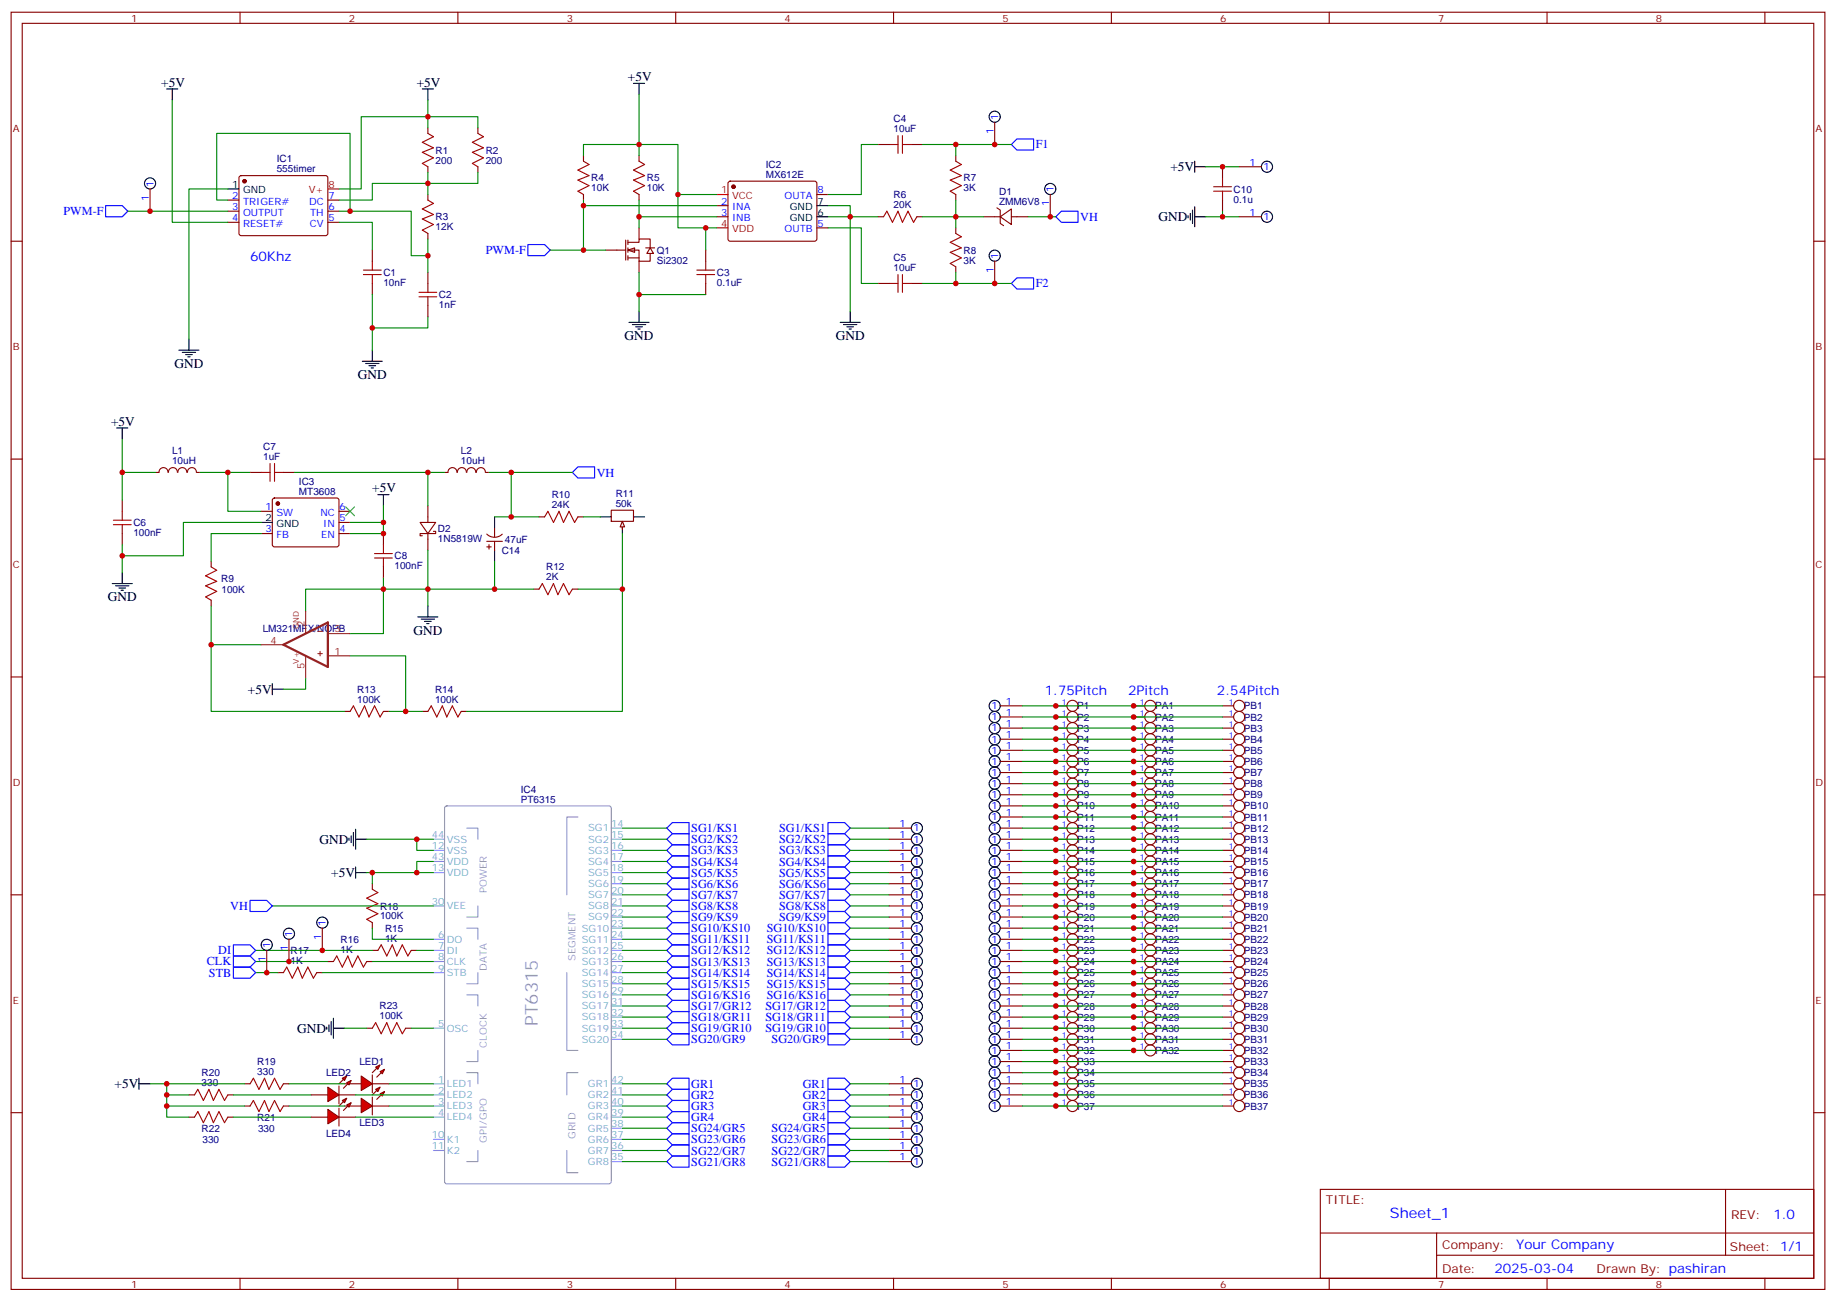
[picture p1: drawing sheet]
<svg xmlns="http://www.w3.org/2000/svg" width="583mm" height="413mm" viewBox="0 0 583 413" stroke-linecap="round" stroke-linejoin="round" font-family="sans-serif">
<defs><g id="words">
<text font-size="5.6" fill="#979fad" x="170.7" y="325.7" transform="rotate(-90 170.7 325.7)">PT6315</text>
<text font-size="4.6" fill="#00f" x="441.2" y="386.5">Sheet_1</text>
<g font-size="4.2">
<text x="51.2" y="27.5">+5V</text>
<text x="132.3" y="27.5">+5V</text>
<text x="199.3" y="25.8">+5V</text>
<text x="371.5" y="54.3">+5V</text>
<text x="367.8" y="70.2">GND</text>
<text x="198.3" y="107.9">GND</text>
<text x="265.3" y="107.9">GND</text>
<text x="55.4" y="116.8">GND</text>
<text x="113.6" y="120.3">GND</text>
<text x="35.3" y="135.1">+5V</text>
<text x="118.2" y="156.3">+5V</text>
<text x="34.2" y="190.9">GND</text>
<text x="131.2" y="201.4">GND</text>
<text x="78.7" y="220.1">+5V</text>
<text x="101.4" y="267.8">GND</text>
<text x="105.2" y="278.4">+5V</text>
<text x="94.4" y="327.7">GND</text>
<text x="36.4" y="345.4">+5V</text>
</g>
<g font-size="4.2" fill="#00f">
<text x="79.4" y="82.9">60Khz</text>
<text x="331.6" y="220.5">1.75Pitch</text>
<text x="358.1" y="220.5">2Pitch</text>
<text x="386.3" y="220.5">2.54Pitch</text>
<text x="562.9" y="386.7">1.0</text>
<text x="481.3" y="396.3">Your Company</text>
<text x="474.4" y="404.1">2025-03-04</text>
</g>
<g font-size="3.9" fill="#00f">
<text x="328.8" y="47.1">F1</text>
<text x="20.2" y="68.2">PWM-F</text>
<text x="342.9" y="70">VH</text>
<text x="154.2" y="80.6">PWM-F</text>
<text x="328.8" y="91.2">F2</text>
<text x="189.4" y="151.2">VH</text>
<text x="219.4" y="264.1">SG1/KS1</text>
<text x="219.4" y="267.6">SG2/KS2</text>
<text x="247.3" y="267.6">SG2/KS2</text>
<text x="247.3" y="264.1">SG1/KS1</text>
<text x="219.4" y="271.2">SG3/KS3</text>
<text x="219.4" y="274.7">SG4/KS4</text>
<text x="247.3" y="274.7">SG4/KS4</text>
<text x="247.3" y="271.2">SG3/KS3</text>
<text x="219.4" y="281.8">SG6/KS6</text>
<text x="219.4" y="278.2">SG5/KS5</text>
<text x="247.3" y="278.2">SG5/KS5</text>
<text x="247.3" y="281.8">SG6/KS6</text>
<text x="219.4" y="285.3">SG7/KS7</text>
<text x="247.3" y="285.3">SG7/KS7</text>
<text x="73.1" y="288.8">VH</text>
<text x="219.4" y="292.3">SG9/KS9</text>
<text x="219.4" y="288.8">SG8/KS8</text>
<text x="247.3" y="288.8">SG8/KS8</text>
<text x="247.3" y="292.3">SG9/KS9</text>
<text x="219.4" y="299.4">SG11/KS11</text>
<text x="219.4" y="295.9">SG10/KS10</text>
<text x="243.4" y="295.9">SG10/KS10</text>
<text x="243.4" y="299.4">SG11/KS11</text>
<text x="69.3" y="302.9">DI</text>
<text x="219.4" y="302.9">SG12/KS12</text>
<text x="243.4" y="302.9">SG12/KS12</text>
<text x="65.7" y="306.4">CLK</text>
<text x="66.3" y="309.9">STB</text>
<text x="219.4" y="310">SG14/KS14</text>
<text x="219.4" y="306.5">SG13/KS13</text>
<text x="243.4" y="306.5">SG13/KS13</text>
<text x="243.4" y="310">SG14/KS14</text>
<text x="219.4" y="313.5">SG15/KS15</text>
<text x="219.4" y="317">SG16/KS16</text>
<text x="243.4" y="317">SG16/KS16</text>
<text x="243.4" y="313.5">SG15/KS15</text>
<text x="219.4" y="320.6">SG17/GR12</text>
<text x="243" y="320.6">SG17/GR12</text>
<text x="219.4" y="324.1">SG18/GR11</text>
<text x="219.4" y="327.6">SG19/GR10</text>
<text x="243" y="327.6">SG19/GR10</text>
<text x="243" y="324.1">SG18/GR11</text>
<text x="219.4" y="331.1">SG20/GR9</text>
<text x="244.9" y="331.1">SG20/GR9</text>
<text x="219.4" y="345.3">GR1</text>
<text x="254.8" y="345.3">GR1</text>
<text x="219.4" y="348.8">GR2</text>
<text x="219.4" y="352.3">GR3</text>
<text x="254.8" y="352.3">GR3</text>
<text x="254.8" y="348.8">GR2</text>
<text x="219.4" y="355.8">GR4</text>
<text x="219.4" y="359.4">SG24/GR5</text>
<text x="244.9" y="359.4">SG24/GR5</text>
<text x="254.8" y="355.8">GR4</text>
<text x="219.4" y="362.9">SG23/GR6</text>
<text x="244.9" y="362.9">SG23/GR6</text>
<text x="219.4" y="366.4">SG22/GR7</text>
<text x="219.4" y="370">SG21/GR8</text>
<text x="244.9" y="370">SG21/GR8</text>
<text x="244.9" y="366.4">SG22/GR7</text>
</g>
<g font-size="3.9" fill="#800">
<text x="420.9" y="382.1">TITLE:</text>
<text x="549.5" y="386.7">REV:</text>
<text x="457.8" y="396.3">Company:</text>
<text x="549.1" y="396.9">Sheet: 1/1</text>
<text x="457.8" y="403.9">Date:</text>
<text x="506.8" y="404">Drawn By: pashiran</text>
</g>
<g font-size="3.2" fill="#800">
<text x="41.6" y="6.9">1</text>
<text x="110.8" y="6.9">2</text>
<text x="179.9" y="6.9">3</text>
<text x="249.1" y="6.9">4</text>
<text x="318.2" y="6.9">5</text>
<text x="387.3" y="6.9">6</text>
<text x="456.5" y="6.9">7</text>
<text x="525.6" y="6.9">8</text>
<text x="4.1" y="42">A</text>
<text x="576.3" y="42">A</text>
<text x="4.1" y="111.1">B</text>
<text x="576.3" y="111.1">B</text>
<text x="4.1" y="180.3">C</text>
<text x="576.3" y="180.3">C</text>
<text x="4.1" y="249.4">D</text>
<text x="576.3" y="249.4">D</text>
<text x="4.1" y="318.6">E</text>
<text x="576.3" y="318.6">E</text>
<text x="41.6" y="408.7">1</text>
<text x="110.8" y="408.7">2</text>
<text x="179.9" y="408.7">3</text>
<text x="249.1" y="408.7">4</text>
<text x="318.2" y="408.7">5</text>
<text x="387.3" y="408.7">6</text>
<text x="456.5" y="408.7">7</text>
<text x="525.6" y="408.7">8</text>
</g>
<g font-size="3.2" fill="#000080">
<text x="283.6" y="42">10uF</text>
<text x="283.6" y="38.8">C4</text>
<text x="87.8" y="51.5">IC1</text>
<text x="138.3" y="51.9">200</text>
<text x="138.3" y="48.8">R1</text>
<text x="154.2" y="51.9">200</text>
<text x="154.2" y="48.8">R2</text>
<text x="243" y="53.3">IC2</text>
<text x="87.8" y="54.7">555timer</text>
<text x="187.7" y="57.6">R4</text>
<text x="205.3" y="57.6">R5</text>
<text x="243" y="56.4">MX612E</text>
<text x="305.9" y="57.6">R7</text>
<text x="187.7" y="60.7">10K</text>
<text x="205.3" y="60.7">10K</text>
<text x="283.6" y="66">20K</text>
<text x="283.6" y="62.8">R6</text>
<text x="305.9" y="60.7">3K</text>
<text x="317.2" y="64.9">ZMM6V8</text>
<text x="317.2" y="61.8">D1</text>
<text x="391.6" y="64.3">0.1u</text>
<text x="391.6" y="61.1">C10</text>
<text x="138.3" y="69.9">R3</text>
<text x="138.3" y="73.1">12K</text>
<text x="208.5" y="83.7">Si2302</text>
<text x="208.5" y="80.5">Q1</text>
<text x="283.6" y="82.9">C5</text>
<text x="305.9" y="83.7">3K</text>
<text x="305.9" y="80.5">R8</text>
<text x="121.7" y="87.5">C1</text>
<text x="227.5" y="87.5">C3</text>
<text x="283.6" y="86.1">10uF</text>
<text x="121.7" y="90.7">10nF</text>
<text x="139.3" y="94.6">C2</text>
<text x="227.5" y="90.7">0.1uF</text>
<text x="139.3" y="97.8">1nF</text>
<text x="83.5" y="142.9">C7</text>
<text x="54.6" y="147.3">10uH</text>
<text x="54.6" y="144.2">L1</text>
<text x="83.5" y="146">1uF</text>
<text x="146.3" y="147.3">10uH</text>
<text x="146.3" y="144.2">L2</text>
<text x="94.9" y="153.8">IC3</text>
<text x="94.9" y="157">MT3608</text>
<text x="175.1" y="161.2">24K</text>
<text x="175.1" y="158.1">R10</text>
<text x="195.5" y="160.9">50k</text>
<text x="195.5" y="157.7">R11</text>
<text x="42.3" y="167">C6</text>
<text x="42.3" y="170.1">100nF</text>
<text x="139" y="171.9">1N5819W</text>
<text x="139" y="168.7">D2</text>
<text x="160.3" y="172.2">47uF</text>
<text x="125.2" y="177.5">C8</text>
<text x="159.3" y="175.8">C14</text>
<text x="70.2" y="184.6">R9</text>
<text x="125.2" y="180.7">100nF</text>
<text x="173.4" y="184.1">2K</text>
<text x="173.4" y="181">R12</text>
<text x="70.3" y="188.1">100K</text>
<text x="83.4" y="200.5">LM321MFX/NOPB</text>
<text x="113.4" y="219.8">R13</text>
<text x="138.1" y="219.8">R14</text>
<text x="113.4" y="223">100K</text>
<text x="138.1" y="223">100K</text>
<text x="341.9" y="225.1">P1</text>
<text x="366.6" y="225.1">PA1</text>
<text x="394.9" y="225.1">PB1</text>
<text x="341.9" y="228.7">P2</text>
<text x="341.9" y="232.2">P3</text>
<text x="366.6" y="228.7">PA2</text>
<text x="366.6" y="232.2">PA3</text>
<text x="394.9" y="228.7">PB2</text>
<text x="394.9" y="232.2">PB3</text>
<text x="341.9" y="235.7">P4</text>
<text x="341.9" y="239.3">P5</text>
<text x="366.6" y="235.7">PA4</text>
<text x="366.6" y="239.3">PA5</text>
<text x="394.9" y="235.7">PB4</text>
<text x="394.9" y="239.3">PB5</text>
<text x="341.9" y="242.8">P6</text>
<text x="366.6" y="242.8">PA6</text>
<text x="394.9" y="242.8">PB6</text>
<text x="165.3" y="251.6">IC4</text>
<text x="341.9" y="246.3">P7</text>
<text x="341.9" y="249.8">P8</text>
<text x="366.6" y="246.3">PA7</text>
<text x="366.6" y="249.8">PA8</text>
<text x="394.9" y="246.3">PB7</text>
<text x="394.9" y="249.8">PB8</text>
<text x="165.3" y="254.7">PT6315</text>
<text x="341.9" y="253.4">P9</text>
<text x="341.9" y="256.9">P10</text>
<text x="366.6" y="253.4">PA9</text>
<text x="366.6" y="256.9">PA10</text>
<text x="394.9" y="253.4">PB9</text>
<text x="394.9" y="256.9">PB10</text>
<text x="341.9" y="260.4">P11</text>
<text x="341.9" y="264">P12</text>
<text x="366.6" y="260.4">PA11</text>
<text x="366.6" y="264">PA12</text>
<text x="394.9" y="260.4">PB11</text>
<text x="394.9" y="264">PB12</text>
<text x="341.9" y="267.5">P13</text>
<text x="366.6" y="267.5">PA13</text>
<text x="394.9" y="267.5">PB13</text>
<text x="341.9" y="271">P14</text>
<text x="341.9" y="274.5">P15</text>
<text x="366.6" y="271">PA14</text>
<text x="366.6" y="274.5">PA15</text>
<text x="394.9" y="271">PB14</text>
<text x="394.9" y="274.5">PB15</text>
<text x="341.9" y="278.1">P16</text>
<text x="341.9" y="281.6">P17</text>
<text x="366.6" y="278.1">PA16</text>
<text x="366.6" y="281.6">PA17</text>
<text x="394.9" y="278.1">PB16</text>
<text x="394.9" y="281.6">PB17</text>
<text x="341.9" y="285.1">P18</text>
<text x="366.6" y="285.1">PA18</text>
<text x="394.9" y="285.1">PB18</text>
<text x="120.6" y="291.8">100K</text>
<text x="120.6" y="288.6">R18</text>
<text x="341.9" y="288.6">P19</text>
<text x="341.9" y="292.2">P20</text>
<text x="366.6" y="288.6">PA19</text>
<text x="366.6" y="292.2">PA20</text>
<text x="394.9" y="288.6">PB19</text>
<text x="394.9" y="292.2">PB20</text>
<text x="108.1" y="299.2">R16</text>
<text x="122.2" y="298.8">1K</text>
<text x="122.2" y="295.6">R15</text>
<text x="341.9" y="295.7">P21</text>
<text x="341.9" y="299.2">P22</text>
<text x="366.6" y="295.7">PA21</text>
<text x="366.6" y="299.2">PA22</text>
<text x="394.9" y="295.7">PB21</text>
<text x="394.9" y="299.2">PB22</text>
<text x="92.2" y="305.9">1K</text>
<text x="92.2" y="302.7">R17</text>
<text x="108.1" y="302.3">1K</text>
<text x="341.9" y="302.8">P23</text>
<text x="366.6" y="302.8">PA23</text>
<text x="394.9" y="302.8">PB23</text>
<text x="341.9" y="306.3">P24</text>
<text x="341.9" y="309.8">P25</text>
<text x="366.6" y="306.3">PA24</text>
<text x="366.6" y="309.8">PA25</text>
<text x="394.9" y="306.3">PB24</text>
<text x="394.9" y="309.8">PB25</text>
<text x="341.9" y="313.3">P26</text>
<text x="341.9" y="316.9">P27</text>
<text x="366.6" y="313.3">PA26</text>
<text x="366.6" y="316.9">PA27</text>
<text x="394.9" y="313.3">PB26</text>
<text x="394.9" y="316.9">PB27</text>
<text x="120.5" y="323.5">100K</text>
<text x="120.5" y="320.3">R23</text>
<text x="341.9" y="320.4">P28</text>
<text x="341.9" y="323.9">P29</text>
<text x="366.6" y="320.4">PA28</text>
<text x="366.6" y="323.9">PA29</text>
<text x="394.9" y="320.4">PB28</text>
<text x="394.9" y="323.9">PB29</text>
<text x="341.9" y="327.5">P30</text>
<text x="366.6" y="327.5">PA30</text>
<text x="394.9" y="327.5">PB30</text>
<text x="341.9" y="331">P31</text>
<text x="341.9" y="334.5">P32</text>
<text x="366.6" y="331">PA31</text>
<text x="366.6" y="334.5">PA32</text>
<text x="394.9" y="331">PB31</text>
<text x="394.9" y="334.5">PB32</text>
<text x="64" y="341.5">R20</text>
<text x="81.6" y="341.1">330</text>
<text x="81.6" y="338">R19</text>
<text x="103.5" y="341.6">LED2</text>
<text x="114.1" y="338">LED1</text>
<text x="341.9" y="338">P33</text>
<text x="341.9" y="341.6">P34</text>
<text x="394.9" y="338">PB33</text>
<text x="394.9" y="341.6">PB34</text>
<text x="64" y="344.7">330</text>
<text x="341.9" y="345.1">P35</text>
<text x="394.9" y="345.1">PB35</text>
<text x="341.9" y="348.6">P36</text>
<text x="341.9" y="352.1">P37</text>
<text x="394.9" y="348.6">PB36</text>
<text x="394.9" y="352.1">PB37</text>
<text x="64" y="359.2">R22</text>
<text x="81.6" y="355.7">R21</text>
<text x="81.9" y="359.2">330</text>
<text x="114.1" y="357.4">LED3</text>
<text x="64.3" y="362.7">330</text>
<text x="103.5" y="361">LED4</text>
</g>
<g font-size="3.2" fill="#00f">
<text x="316.8" y="38.1" transform="rotate(-90 316.8 38.1)">1</text>
<text x="315.4" y="42.6" transform="rotate(-90 315.4 42.6)">1</text>
<text x="396.6" y="52.6">1</text>
<text x="401.1" y="54">1</text>
<text x="48.7" y="59.3" transform="rotate(-90 48.7 59.3)">1</text>
<text x="47.3" y="63.8" transform="rotate(-90 47.3 63.8)">1</text>
<text x="73.7" y="63.1">2</text>
<text x="77.2" y="64.9">TRIGER#</text>
<text x="98.1" y="64.9">DC</text>
<text x="104.2" y="63.1">7</text>
<text x="228.9" y="64.9">2</text>
<text x="249" y="63.1">OUTA</text>
<text x="259.5" y="61.4">8</text>
<text x="333" y="65.5" transform="rotate(-90 333 65.5)">1</text>
<text x="334.4" y="61" transform="rotate(-90 334.4 61)">1</text>
<text x="73.7" y="66.7">3</text>
<text x="73.7" y="70.2">4</text>
<text x="77.2" y="68.4">OUTPUT</text>
<text x="77.2" y="72">RESET#</text>
<text x="98.4" y="72">CV</text>
<text x="98.4" y="68.4">TH</text>
<text x="104.2" y="70.2">5</text>
<text x="104.2" y="66.7">6</text>
<text x="228.9" y="68.4">3</text>
<text x="232.4" y="66.7">INA</text>
<text x="232.4" y="70.2">INB</text>
<text x="259.5" y="72">5</text>
<text x="396.6" y="68.4">1</text>
<text x="401.1" y="69.8">1</text>
<text x="249" y="73.7">OUTB</text>
<text x="316.8" y="82.2" transform="rotate(-90 316.8 82.2)">1</text>
<text x="315.4" y="86.7" transform="rotate(-90 315.4 86.7)">1</text>
<text x="84.2" y="161.9">1</text>
<text x="107.8" y="161.9">6</text>
<text x="87.7" y="163.7">SW</text>
<text x="101.7" y="163.7">NC</text>
<text x="102.6" y="167.2">IN</text>
<text x="107.8" y="165.5">5</text>
<text x="84.2" y="169">3</text>
<text x="87.7" y="170.7">FB</text>
<text x="101.9" y="170.7">EN</text>
<text x="107.8" y="169">4</text>
<text x="314.8" y="225.1">1</text>
<text x="319.3" y="223.7">1</text>
<text x="319.3" y="227.2">1</text>
<text x="314.8" y="232.1">1</text>
<text x="314.8" y="228.6">1</text>
<text x="319.3" y="230.7">1</text>
<text x="314.8" y="235.7">1</text>
<text x="314.8" y="239.2">1</text>
<text x="319.3" y="234.2">1</text>
<text x="319.3" y="237.8">1</text>
<text x="314.8" y="242.7">1</text>
<text x="319.3" y="244.8">1</text>
<text x="319.3" y="241.3">1</text>
<text x="314.8" y="246.2">1</text>
<text x="314.8" y="249.8">1</text>
<text x="319.3" y="251.9">1</text>
<text x="319.3" y="248.4">1</text>
<text x="314.8" y="256.8">1</text>
<text x="314.8" y="253.3">1</text>
<text x="319.3" y="255.4">1</text>
<text x="285.5" y="262.5">1</text>
<text x="290" y="263.9">1</text>
<text x="314.8" y="260.4">1</text>
<text x="314.8" y="263.9">1</text>
<text x="319.3" y="258.9">1</text>
<text x="319.3" y="262.5">1</text>
<text x="285.5" y="266">1</text>
<text x="285.5" y="269.5">1</text>
<text x="290" y="267.4">1</text>
<text x="314.8" y="267.4">1</text>
<text x="319.3" y="266">1</text>
<text x="319.3" y="269.5">1</text>
<text x="285.5" y="273.1">1</text>
<text x="290" y="274.5">1</text>
<text x="290" y="270.9">1</text>
<text x="314.8" y="274.5">1</text>
<text x="314.8" y="270.9">1</text>
<text x="319.3" y="273.1">1</text>
<text x="285.5" y="280.1">1</text>
<text x="285.5" y="276.6">1</text>
<text x="290" y="281.5">1</text>
<text x="290" y="278">1</text>
<text x="314.8" y="278">1</text>
<text x="314.8" y="281.5">1</text>
<text x="319.3" y="276.6">1</text>
<text x="319.3" y="280.1">1</text>
<text x="285.5" y="287.2">1</text>
<text x="285.5" y="283.6">1</text>
<text x="290" y="285">1</text>
<text x="314.8" y="285">1</text>
<text x="319.3" y="287.2">1</text>
<text x="319.3" y="283.6">1</text>
<text x="103.4" y="293.9" transform="rotate(-90 103.4 293.9)">1</text>
<text x="285.5" y="290.7">1</text>
<text x="290" y="292.1">1</text>
<text x="290" y="288.6">1</text>
<text x="314.8" y="288.6">1</text>
<text x="314.8" y="292.1">1</text>
<text x="319.3" y="290.7">1</text>
<text x="92.8" y="297.4" transform="rotate(-90 92.8 297.4)">1</text>
<text x="102" y="298.3" transform="rotate(-90 102 298.3)">1</text>
<text x="285.5" y="297.7">1</text>
<text x="285.5" y="294.2">1</text>
<text x="290" y="299.2">1</text>
<text x="290" y="295.6">1</text>
<text x="314.8" y="299.2">1</text>
<text x="314.8" y="295.6">1</text>
<text x="319.3" y="297.7">1</text>
<text x="319.3" y="294.2">1</text>
<text x="84.3" y="305.4" transform="rotate(-90 84.3 305.4)">1</text>
<text x="85.7" y="300.9" transform="rotate(-90 85.7 300.9)">1</text>
<text x="91.4" y="301.9" transform="rotate(-90 91.4 301.9)">1</text>
<text x="285.5" y="301.3">1</text>
<text x="285.5" y="304.8">1</text>
<text x="290" y="302.7">1</text>
<text x="314.8" y="302.7">1</text>
<text x="319.3" y="304.8">1</text>
<text x="319.3" y="301.3">1</text>
<text x="285.5" y="311.9">1</text>
<text x="285.5" y="308.3">1</text>
<text x="290" y="309.7">1</text>
<text x="290" y="306.2">1</text>
<text x="314.8" y="306.2">1</text>
<text x="314.8" y="309.7">1</text>
<text x="319.3" y="311.9">1</text>
<text x="319.3" y="308.3">1</text>
<text x="285.5" y="315.4">1</text>
<text x="290" y="313.3">1</text>
<text x="290" y="316.8">1</text>
<text x="314.8" y="313.3">1</text>
<text x="314.8" y="316.8">1</text>
<text x="319.3" y="315.4">1</text>
<text x="285.5" y="318.9">1</text>
<text x="285.5" y="322.4">1</text>
<text x="290" y="320.3">1</text>
<text x="290" y="323.9">1</text>
<text x="314.8" y="320.3">1</text>
<text x="314.8" y="323.9">1</text>
<text x="319.3" y="318.9">1</text>
<text x="319.3" y="322.4">1</text>
<text x="285.5" y="329.5">1</text>
<text x="285.5" y="326">1</text>
<text x="290" y="327.4">1</text>
<text x="314.8" y="327.4">1</text>
<text x="319.3" y="326">1</text>
<text x="319.3" y="329.5">1</text>
<text x="290" y="330.9">1</text>
<text x="314.8" y="330.9">1</text>
<text x="314.8" y="334.4">1</text>
<text x="319.3" y="333">1</text>
<text x="314.8" y="338">1</text>
<text x="314.8" y="341.5">1</text>
<text x="319.3" y="336.6">1</text>
<text x="319.3" y="340.1">1</text>
<text x="285.5" y="347.1">1</text>
<text x="285.5" y="343.6">1</text>
<text x="290" y="345">1</text>
<text x="314.8" y="345">1</text>
<text x="319.3" y="343.6">1</text>
<text x="319.3" y="347.1">1</text>
<text x="285.5" y="350.7">1</text>
<text x="290" y="348.5">1</text>
<text x="290" y="352.1">1</text>
<text x="314.8" y="348.5">1</text>
<text x="314.8" y="352.1">1</text>
<text x="319.3" y="350.7">1</text>
<text x="285.5" y="357.7">1</text>
<text x="285.5" y="354.2">1</text>
<text x="290" y="359.1">1</text>
<text x="290" y="355.6">1</text>
<text x="285.5" y="361.2">1</text>
<text x="285.5" y="364.8">1</text>
<text x="290" y="362.7">1</text>
<text x="285.5" y="368.3">1</text>
<text x="290" y="366.2">1</text>
<text x="290" y="369.7">1</text>
</g>
<g font-size="3.2">
<text x="73.7" y="59.6">1</text>
<text x="77.2" y="61.4">GND</text>
<text x="259.5" y="64.9">7</text>
<text x="250.7" y="70.2">GND</text>
<text x="250.7" y="66.7">GND</text>
<text x="259.5" y="68.4">6</text>
<text x="84.2" y="165.5">2</text>
<text x="87.7" y="167.2">GND</text>
</g>
<g font-size="3.2" fill="#f00">
<text x="104.2" y="59.6">8</text>
<text x="98" y="61.4">V+</text>
<text x="228.9" y="61.4">1</text>
<text x="232.4" y="63.1">VCC</text>
<text x="228.9" y="72">4</text>
<text x="232.4" y="73.7">VDD</text>
</g>
<g font-size="3.2" fill="#8d2323">
<text x="96.7" y="199" transform="rotate(-90 96.7 199)">2</text>
<text x="106.2" y="200.7">3</text>
<text x="85.8" y="204.3">4</text>
<text x="106.2" y="207.8">1</text>
<text x="96.7" y="212.3" transform="rotate(-90 96.7 212.3)">5</text>
</g>
<g font-size="3.2" fill="#61aeef">
<text x="186.7" y="263.9">SG1</text>
<text x="194" y="262.5">14</text>
<text x="137.1" y="269.5">12</text>
<text x="137.1" y="266">44</text>
<text x="141.8" y="267.4">VSS</text>
<text x="186.7" y="267.4">SG2</text>
<text x="194" y="266">15</text>
<text x="194" y="269.5">16</text>
<text x="137.1" y="273.1">43</text>
<text x="141.8" y="270.9">VSS</text>
<text x="141.8" y="274.5">VDD</text>
<text x="186.7" y="270.9">SG3</text>
<text x="186.7" y="274.5">SG4</text>
<text x="194" y="273.1">17</text>
<text x="137.1" y="276.6">13</text>
<text x="141.8" y="278">VDD</text>
<text x="186.7" y="278">SG5</text>
<text x="186.7" y="281.5">SG6</text>
<text x="194" y="276.6">18</text>
<text x="194" y="280.1">19</text>
<text x="137.1" y="287.2">30</text>
<text x="186.7" y="285">SG7</text>
<text x="194" y="283.6">20</text>
<text x="194" y="287.2">21</text>
<text x="141.8" y="288.6">VEE</text>
<text x="186.7" y="288.6">SG8</text>
<text x="186.7" y="292.1">SG9</text>
<text x="194" y="290.7">22</text>
<text x="139.1" y="297.7">6</text>
<text x="141.8" y="299.2">DO</text>
<text x="184.7" y="295.6">SG10</text>
<text x="184.7" y="299.2">SG11</text>
<text x="194" y="294.2">23</text>
<text x="194" y="297.7">24</text>
<text x="139.1" y="301.3">7</text>
<text x="139.1" y="304.8">8</text>
<text x="141.8" y="302.7">DI</text>
<text x="184.7" y="302.7">SG12</text>
<text x="194" y="301.3">25</text>
<text x="194" y="304.8">26</text>
<text x="139.1" y="308.3">9</text>
<text x="141.8" y="306.2">CLK</text>
<text x="141.8" y="309.7">STB</text>
<text x="184.7" y="306.2">SG13</text>
<text x="184.7" y="309.7">SG14</text>
<text x="194" y="308.3">27</text>
<text x="194" y="311.9">28</text>
<text x="184.7" y="313.3">SG15</text>
<text x="184.7" y="316.8">SG16</text>
<text x="194" y="315.4">29</text>
<text x="184.7" y="320.3">SG17</text>
<text x="184.7" y="323.9">SG18</text>
<text x="194" y="318.9">31</text>
<text x="194" y="322.4">32</text>
<text x="139.1" y="326">5</text>
<text x="141.8" y="327.4">OSC</text>
<text x="184.7" y="327.4">SG19</text>
<text x="194" y="326">33</text>
<text x="194" y="329.5">34</text>
<text x="184.7" y="330.9">SG20</text>
<text x="139.1" y="343.6">1</text>
<text x="139.1" y="347.1">2</text>
<text x="141.8" y="345">LED1</text>
<text x="186.6" y="345">GR1</text>
<text x="194" y="347.1">41</text>
<text x="194" y="343.6">42</text>
<text x="139.1" y="350.7">3</text>
<text x="141.8" y="348.5">LED2</text>
<text x="141.8" y="352.1">LED3</text>
<text x="186.6" y="352.1">GR3</text>
<text x="186.6" y="348.5">GR2</text>
<text x="194" y="350.7">40</text>
<text x="139.1" y="354.2">4</text>
<text x="141.8" y="355.6">LED4</text>
<text x="186.6" y="359.1">GR5</text>
<text x="186.6" y="355.6">GR4</text>
<text x="194" y="357.7">38</text>
<text x="194" y="354.2">39</text>
<text x="137.1" y="361.2">10</text>
<text x="137.1" y="364.8">11</text>
<text x="141.8" y="362.7">K1</text>
<text x="186.6" y="362.7">GR6</text>
<text x="194" y="364.8">36</text>
<text x="194" y="361.2">37</text>
<text x="141.8" y="366.2">K2</text>
<text x="186.6" y="369.7">GR8</text>
<text x="186.6" y="366.2">GR7</text>
<text x="194" y="368.3">35</text>
</g>
<g font-size="3.2" fill="#979fad">
<text x="154.5" y="283.4" transform="rotate(-90 154.5 283.4)">POWER</text>
<text x="182.7" y="305" transform="rotate(-90 182.7 305)">SEGMENT</text>
<text x="154.5" y="308.1" transform="rotate(-90 154.5 308.1)">DATA</text>
<text x="154.5" y="332.6" transform="rotate(-90 154.5 332.6)">CLOCK</text>
<text x="154.5" y="362.6" transform="rotate(-90 154.5 362.6)">GPI/GPO</text>
<text x="182.7" y="361.5" transform="rotate(-90 182.7 361.5)">GRID</text>
</g>
<g font-size="2.5" fill="#8d2323">
<text x="94.9" y="199.5" transform="rotate(-90 94.9 199.5)">GND</text>
<text x="94.9" y="210.6" transform="rotate(-90 94.9 210.6)">V+</text>
</g>
<g font-size="2.5" fill="#00f">
<text x="337.1" y="227.2">1</text>
<text x="337.1" y="223.7">1</text>
<text x="361.8" y="223.7">1</text>
<text x="361.8" y="227.2">1</text>
<text x="390" y="223.7">1</text>
<text x="390" y="227.2">1</text>
<text x="337.1" y="230.7">1</text>
<text x="361.8" y="230.7">1</text>
<text x="390" y="230.7">1</text>
<text x="337.1" y="234.2">1</text>
<text x="337.1" y="237.8">1</text>
<text x="361.8" y="234.2">1</text>
<text x="361.8" y="237.8">1</text>
<text x="390" y="234.2">1</text>
<text x="390" y="237.8">1</text>
<text x="337.1" y="241.3">1</text>
<text x="337.1" y="244.8">1</text>
<text x="361.8" y="241.3">1</text>
<text x="361.8" y="244.8">1</text>
<text x="390" y="241.3">1</text>
<text x="390" y="244.8">1</text>
<text x="337.1" y="248.4">1</text>
<text x="337.1" y="251.9">1</text>
<text x="361.8" y="248.4">1</text>
<text x="361.8" y="251.9">1</text>
<text x="390" y="248.4">1</text>
<text x="390" y="251.9">1</text>
<text x="337.1" y="255.4">1</text>
<text x="361.8" y="255.4">1</text>
<text x="390" y="255.4">1</text>
<text x="337.1" y="258.9">1</text>
<text x="337.1" y="262.5">1</text>
<text x="361.8" y="258.9">1</text>
<text x="361.8" y="262.5">1</text>
<text x="390" y="258.9">1</text>
<text x="390" y="262.5">1</text>
<text x="337.1" y="266">1</text>
<text x="337.1" y="269.5">1</text>
<text x="361.8" y="266">1</text>
<text x="361.8" y="269.5">1</text>
<text x="390" y="266">1</text>
<text x="390" y="269.5">1</text>
<text x="337.1" y="273.1">1</text>
<text x="361.8" y="273.1">1</text>
<text x="390" y="273.1">1</text>
<text x="337.1" y="276.6">1</text>
<text x="337.1" y="280.1">1</text>
<text x="361.8" y="276.6">1</text>
<text x="361.8" y="280.1">1</text>
<text x="390" y="276.6">1</text>
<text x="390" y="280.1">1</text>
<text x="337.1" y="283.6">1</text>
<text x="337.1" y="287.2">1</text>
<text x="361.8" y="283.6">1</text>
<text x="361.8" y="287.2">1</text>
<text x="390" y="283.6">1</text>
<text x="390" y="287.2">1</text>
<text x="337.1" y="290.7">1</text>
<text x="361.8" y="290.7">1</text>
<text x="390" y="290.7">1</text>
<text x="337.1" y="294.2">1</text>
<text x="337.1" y="297.7">1</text>
<text x="361.8" y="294.2">1</text>
<text x="361.8" y="297.7">1</text>
<text x="390" y="294.2">1</text>
<text x="390" y="297.7">1</text>
<text x="337.1" y="301.3">1</text>
<text x="337.1" y="304.8">1</text>
<text x="361.8" y="301.3">1</text>
<text x="361.8" y="304.8">1</text>
<text x="390" y="301.3">1</text>
<text x="390" y="304.8">1</text>
<text x="337.1" y="308.3">1</text>
<text x="337.1" y="311.9">1</text>
<text x="361.8" y="308.3">1</text>
<text x="361.8" y="311.9">1</text>
<text x="390" y="308.3">1</text>
<text x="390" y="311.9">1</text>
<text x="337.1" y="315.4">1</text>
<text x="361.8" y="315.4">1</text>
<text x="390" y="315.4">1</text>
<text x="337.1" y="318.9">1</text>
<text x="337.1" y="322.4">1</text>
<text x="361.8" y="318.9">1</text>
<text x="361.8" y="322.4">1</text>
<text x="390" y="318.9">1</text>
<text x="390" y="322.4">1</text>
<text x="337.1" y="326">1</text>
<text x="337.1" y="329.5">1</text>
<text x="361.8" y="326">1</text>
<text x="361.8" y="329.5">1</text>
<text x="390" y="326">1</text>
<text x="390" y="329.5">1</text>
<text x="337.1" y="333">1</text>
<text x="361.8" y="333">1</text>
<text x="390" y="333">1</text>
<text x="337.1" y="336.6">1</text>
<text x="337.1" y="340.1">1</text>
<text x="390" y="336.6">1</text>
<text x="390" y="340.1">1</text>
<text x="337.1" y="343.6">1</text>
<text x="337.1" y="347.1">1</text>
<text x="390" y="343.6">1</text>
<text x="390" y="347.1">1</text>
<text x="337.1" y="350.7">1</text>
<text x="390" y="350.7">1</text>
</g>
</g></defs>
<g fill="none" stroke="#870000" stroke-width=".35">
<path d="M3.5 3.9h575.8v405.3h-575.8zM7.1 7.4h568.6v398.3h-568.6zM76.2 3.9v3.5M145.3 3.9v3.5M214.5 3.9v3.5M283.6 3.9v3.5M352.8 3.9v3.5M421.9 3.9v3.5M491.1 3.9v3.5M560.2 3.9v3.5M76.1 55.9l.5-.2 27 .1 .5 .6-.1 18-.6 .4-27.1-.1-.5-.6v-17.7zM135.8 40.6v1.7"/>
<path d="M135.8 52.9v1.8M185.2 49.4v1.8M231.3 57.7l.5-.2 27.1 .1 .4 .6-.1 17.9-.6 .5-27.1-.1-.4-.7v-17.6zM388.1 52.9v3.5M3.5 76.6h3.6M72.3 63.5h3.5M72.3 67h3.5M72.3 70.6h3.5M104.1 63.5h3.5M104.1 67h3.5M104.1 70.6h3.5M118.2 79.4v3.5"/>
<path d="M135.8 61.7v1.8M135.8 74.1v1.7M185.2 61.7v1.8M227.5 65.3h3.6M227.5 68.8h3.6M259.3 72.3h3.5M259.3 61.7h3.5M388.1 63.5v3.5M575.7 76.6h3.6M118.2 90v3.5M135.8 86.4v3.6M135.8 97v3.5"/>
<path d="M3.5 145.7h3.6M575.7 145.7h3.6M3.5 214.8h3.6M575.7 214.8h3.6M3.5 284h3.6M575.7 284h3.6M3.5 353.1h3.6M575.7 353.1h3.6M419.1 377.5h156.6v28.2h-156.6zM547.7 377.5v20.9M419.1 391.3h156.5M456 398.4h119.6"/>
<path d="M456 391.3v14.1M76.2 405.7v3.5M145.3 405.7v3.5M214.5 405.7v3.5M283.6 405.7v3.5M352.8 405.7v3.5M421.9 405.7v3.5M491.1 405.7v3.5M560.2 405.7v3.5"/>
</g>
<g fill="none" stroke="#000" stroke-width=".35">
<path d="M52.9 28.2h3.5M54.7 28.2v3.6M134.1 28.2h3.5M135.8 28.2v3.6M72.3 60h3.5M379.2 52.9h3.6M379.2 51.2v3.5M259.3 68.8h3.5M259.3 65.3h3.5M377.1 68.4v.7M377.8 67.7v2.1M378.5 66.7v4.2"/>
<path d="M379.2 65.6v6.4M379.2 68.8h3.6M56.8 111.1h6.3M57.9 111.8h4.2M58.9 112.5h2.1M59.6 113.2h.7M60 107.6v3.5M115 114.7h6.4M116.1 115.4h4.2M117.1 116.1h2.1M117.8 116.8h.7M118.2 111.1v3.6"/>
</g>
<g fill="none" stroke="#a10000" stroke-width=".35">
<path d="M135.8 42.3l1.8 1.1-3.5 1.8 3.5 1.7-3.5 1.4 3.5 1.8-3.5 1.8 1.7 1M185.2 51.2l1.8 1-3.6 1.8 3.6 1.7-3.6 1.4 3.6 1.8-3.6 1.8 1.8 1M385.2 59.3h5.7M388.1 56.4v2.9M135.8 63.5l1.8 1.1-3.5 1.7 3.5 1.8-3.5 1.4 3.5 1.8-3.5 1.7 1.7 1.1M385.2 60.7h5.7M388.1 60.7v2.8M115.4 87.1h5.6M115.4 85.7h5.6M118.2 82.9v2.8M118.2 87.1v2.9M133 94.2h5.6"/>
<path d="M133 92.8h5.6M135.8 90v2.8M135.8 94.2v2.8"/>
</g>
<g fill="none" stroke="#008700" stroke-width=".35">
<path d="M54.7 31.8v38.8h17.6M135.8 37h-21.1v23h-7.1M135.8 31.8v8.8M72.3 60h-12.3v47.6M135.8 54.7v7M40.6 67h31.7M72.3 63.5h-3.5v-21.2h42.3v24.7h-3.5M107.6 70.6h10.6v8.8M111.1 67h19.4v14.1h5.3v-5.3M388.1 67v1.8h-5.3M118.2 93.5v17.6M135.8 81.1v5.3"/>
<path d="M135.8 100.5v3.6h-17.6"/>
</g>
<g fill="#870000" stroke="#870000" stroke-width=".35">
<circle cx="77.6" cy="57.5" r=".53"/>
<circle cx="232.8" cy="59.3" r=".53"/>
</g>
<path d="M104.1 60h3.5M227.5 61.7h3.6M227.5 72.3h3.6" fill="none" stroke="#f00" stroke-width=".35"/>
<path d="M33.5 65.3h5.3l1.8 1.7-1.8 1.8h-5.3z" fill="none" stroke="#00f" stroke-width=".35"/>
<g fill="#fff" stroke="#870000" stroke-width=".35">
<path d="M199.3 79.4l2.1-.7v1.4z"/>
<path d="M206.4 78.7l1 1.7h-2.1z"/>
</g>
<g fill="none" stroke="#870000" stroke-width=".35">
<path d="M151.7 40.6v1.7M151.7 52.9v1.8M202.8 49.4v1.8M278.7 45.9h3.5M289.3 45.9h3.5M192.3 79.4h6.3M198.6 76.2v6.4M199.3 76.9h3.5v-1.1h3.6v2.9M199.3 79.4h3.5v3.5h3.6v-2.5M199.3 76.2v1.4M199.3 78.7v1.4M202.8 61.7v1.8"/>
<path d="M202.8 72.3v3.5M205 78.7h2.8M224 79.4v3.5M199.3 81.8h3.5M199.3 81.1v1.5M202.8 82.9v3.5M224 90v3.5M278.7 90h3.5M289.3 90h3.5M118.2 280.5v1.7M118.2 292.8v1.8M88.2 308.7h1.8"/>
<path d="M100.5 308.7h1.8M104.1 305.2h1.7M116.4 305.2h1.8M118.2 301.6h1.7M130.5 301.6h1.8M116.4 326.3h1.8M128.8 326.3h1.7"/>
</g>
<g fill="none" stroke="#a10000" stroke-width=".35">
<path d="M151.7 42.3l1.8 1.1-3.6 1.8 3.6 1.7-3.6 1.4 3.6 1.8-3.6 1.8 1.8 1M202.8 51.2l1.8 1-3.5 1.8 3.5 1.7-3.5 1.4 3.5 1.8-3.5 1.8 1.7 1M282.2 45.9h2.8M285 43v5.7M286.5 43v5.7M286.5 45.9h2.8M221.2 87.1h5.6M221.2 85.7h5.6M224 82.9v2.8M224 87.1v2.9M282.2 90h2.8M285 87.1v5.7"/>
<path d="M286.5 87.1v5.7M286.5 90h2.8M118.2 282.2l1.7 1.1-3.5 1.7 3.5 1.8-3.5 1.4 3.5 1.8-3.5 1.7 1.8 1.1M90 308.7l1-1.8 1.8 3.5 1.7-3.5 1.5 3.5 1.7-3.5 1.8 3.5 1-1.7M105.8 305.2l1.1-1.8 1.8 3.5 1.7-3.5 1.4 3.5 1.8-3.5 1.8 3.5 1-1.7M119.9 301.6l1.1-1.7 1.8 3.5 1.7-3.5 1.4 3.5 1.8-3.5 1.8 3.5 1-1.8M118.2 326.3l1-1.7 1.8 3.5 1.8-3.5 1.4 3.5 1.7-3.5 1.8 3.5 1.1-1.8"/>
</g>
<g fill="none" stroke="#000" stroke-width=".35">
<path d="M201.1 26.5h3.5M202.8 26.5v3.5M202.8 98.8v3.5M269.9 98.8v3.5M199.7 102.3h6.3M200.7 103h4.3M201.8 103.7h2.1M202.5 104.4h.7M266.7 102.3h6.3M267.8 103h4.2M268.8 103.7h2.1M269.5 104.4h.7"/>
<path d="M110.8 266v.7M111.5 265.3v2.1M112.2 264.2v4.3M112.9 266.3h3.5M112.9 263.2v6.3M112.9 275.2v3.5M112.9 276.9h3.5M103.7 326v.7M104.4 325.3v2.1M105.1 324.2v4.2M105.8 326.3h3.6M105.8 323.1v6.4"/>
</g>
<path d="M321 45.9l1.8-1.8h5.3v3.5h-5.3zM167.6 77.6h5.3l1.7 1.8-1.7 1.7h-5.3zM79.4 285.8h5.3l1.7 1.7-1.7 1.8h-5.3z" fill="none" stroke="#00f" stroke-width=".35"/>
<g fill="none" stroke="#008700" stroke-width=".35">
<path d="M135.8 37h15.9v3.6M202.8 30v19.4M151.7 54.7v3.5h-33.5v5.3h-10.6M185.2 49.4v-3.5h30v15.8M278.7 45.9h-5.3v15.8h-10.6M174.6 79.4h10.6M185.2 63.5v15.9h7.1M185.2 65.3h42.3M202.8 63.5v5.3M224 72.3v7.1M227.5 68.8h-24.7v3.5M227.5 61.7h-12.3v10.6h12.3"/>
<path d="M262.8 65.3h7.1v33.5M262.8 72.3h10.6v17.7h5.3M262.8 68.8h7.1M202.8 86.4v12.4M202.8 93.5h21.2M116.4 276.9h15.9M116.4 266.3h21.2M118.2 276.9v3.6M132.3 266.3v3.6h5.3M137.6 273.4h-5.3v3.5h5.3M86.4 287.5h51.2M118.2 294.6v3.5h19.4"/>
<path d="M81.1 301.6h37.1M81.1 305.2h23M81.1 308.7h7.1M102.3 308.7h35.3M118.2 305.2h19.4M132.3 301.6h5.3M109.4 326.3h7M130.5 326.3h7.1"/>
</g>
<g fill="none" stroke="#61adf0" stroke-width=".35">
<path d="M137.6 269.9h3.5M137.6 276.9h3.5M137.6 266.3h3.5M137.6 273.4h3.5M194 269.9h3.6M194 276.9h3.6M194 262.8h3.6M194 266.3h3.6M194 273.4h3.6M137.6 298.1h3.5M137.6 287.5h3.5M194 298.1h3.6"/>
<path d="M194 280.5h3.6M194 284h3.6M194 287.5h3.6M194 291h3.6M194 294.6h3.6M137.6 301.6h3.5M137.6 305.2h3.5M137.6 308.7h3.5M194 301.6h3.6M194 305.2h3.6M194 308.7h3.6M194 312.2h3.6"/>
<path d="M194 315.7h3.6M194 319.3h3.6M137.6 326.3h3.5M194 326.3h3.6M194 322.8h3.6M194 329.8h3.6M137.6 344h3.5M137.6 347.5h3.5M137.6 351h3.5M137.6 354.5h3.5M194 344h3.6M194 347.5h3.6"/>
<path d="M194 351h3.6M194 354.5h3.6M194 358.1h3.6M137.6 361.6h3.5M137.6 365.1h3.5M194 361.6h3.6M194 365.1h3.6M194 368.7h3.6"/>
</g>
<g fill="none" stroke="#969ead" stroke-width=".35">
<path d="M141.3 256l.5-.2h51.5l.7 .4v118.8l-.4 .7h-51.8l-.6-.5-.1-118.7zM183.4 259.3h-3.5v24.7M148.2 262.8h3.5v3.5M148.2 294.6h3.5v3.5M151.7 287.5v3.5h-3.5M148.2 315.7h3.5v3.6M151.7 308.7v3.5h-3.5M179.9 308.7v24.7h3.5M151.7 333.4v3.5h-3.5M148.2 340.4h3.5v3.6M183.4 340.4h-3.5v7.1M151.7 365.1v3.6h-3.5"/>
<path d="M179.9 365.1v7.1h3.5"/>
</g>
<g fill="#f00" stroke="#870000" stroke-width=".35">
<path d="M114.7 341.5l3.5 2.5-3.5 2.1z"/>
<path d="M118.2 341.1v5.7z"/>
</g>
<g fill="#870000" stroke="#870000" stroke-width=".35">
<path d="M118.2 340.4l1.4-1.4z"/>
<path d="M119.6 341.8l1.4-1.4z"/>
</g>
<g fill="#f00" stroke="#870000" stroke-width=".35">
<path d="M119.2 338.7l1.4-.7-.7 1.4z"/>
<path d="M120.6 340.1l1.5-.7-.7 1.4z"/>
</g>
<path d="M109.4 344h5.3M118.2 344h5.3" fill="none" stroke="#870000" stroke-width=".35"/>
<g fill="#f00" stroke="#870000" stroke-width=".35">
<path d="M104.1 345l3.5 2.5-3.5 2.1z"/>
<path d="M107.6 344.7v5.6z"/>
</g>
<g fill="#870000" stroke="#870000" stroke-width=".35">
<path d="M107.6 344l1.4-1.5z"/>
<path d="M109 345.4l1.4-1.4z"/>
</g>
<g fill="#f00" stroke="#870000" stroke-width=".35">
<path d="M108.7 342.2l1.4-.7-.7 1.4z"/>
<path d="M110.1 343.6l1.4-.7-.7 1.4z"/>
</g>
<path d="M98.8 347.5h5.3M107.6 347.5h5.3" fill="none" stroke="#870000" stroke-width=".35"/>
<g fill="#f00" stroke="#870000" stroke-width=".35">
<path d="M114.7 348.5l3.5 2.5-3.5 2.1z"/>
<path d="M118.2 348.2v5.6z"/>
</g>
<g fill="#870000" stroke="#870000" stroke-width=".35">
<path d="M118.2 347.5l1.4-1.4z"/>
<path d="M119.6 348.9l1.4-1.4z"/>
</g>
<g fill="#f00" stroke="#870000" stroke-width=".35">
<path d="M119.2 345.7l1.4-.7-.7 1.4z"/>
<path d="M120.6 347.1l1.5-.7-.7 1.4z"/>
</g>
<path d="M109.4 351h5.3M118.2 351h5.3" fill="none" stroke="#870000" stroke-width=".35"/>
<g fill="#f00" stroke="#870000" stroke-width=".35">
<path d="M104.1 352.1l3.5 2.4-3.5 2.2z"/>
<path d="M107.6 351.7v5.7z"/>
</g>
<g fill="#870000" stroke="#870000" stroke-width=".35">
<path d="M107.6 351l1.4-1.4z"/>
<path d="M109 352.4l1.4-1.4z"/>
</g>
<g fill="#f00" stroke="#870000" stroke-width=".35">
<path d="M108.7 349.3l1.4-.8-.7 1.5z"/>
<path d="M110.1 350.7l1.4-.7-.7 1.4z"/>
</g>
<g fill="none" stroke="#870000" stroke-width=".35">
<path d="M38.8 158.7v3.6M53.3 149.9a1.41 1.41 0 0 0-1.4-1.5 1.41 1.41 0 0 0-1.4 1.5h-1.1M53.5 149.9a1.41 1.41 0 0 1 1.4-1.5 1.41 1.41 0 0 1 1.4 1.5M56.5 149.9a1.41 1.41 0 0 1 1.4-1.5 1.41 1.41 0 0 1 1.4 1.5M59.5 149.9a1.41 1.41 0 0 1 1.4-1.5 1.41 1.41 0 0 1 1.4 1.5M62.4 149.9h1.1M79.4 149.9h3.5M86.7 158.3l.4-.3h19.8l.5 .3 .2 .4-.1 14.4-.6 .5-20-.1-.5-.6v-14.2zM90 149.9h3.5M145 149.9a1.41 1.41 0 0 0-1.4-1.5 1.41 1.41 0 0 0-1.4 1.5h-1.1M145.2 149.9a1.41 1.41 0 0 1 1.4-1.5 1.41 1.41 0 0 1 1.4 1.5M148.2 149.9a1.41 1.41 0 0 1 1.4-1.5 1.41 1.41 0 0 1 1.4 1.5"/>
<path d="M151.2 149.9a1.41 1.41 0 0 1 1.4-1.5 1.41 1.41 0 0 1 1.4 1.5M154.2 149.9h1M38.8 169.3v3.6M67 178.2v1.7M82.9 162.3h3.5M82.9 169.3h3.5M107.6 162.3h3.5M107.6 169.3h3.5M107.6 165.8h3.5M121.7 169.3v3.6M121.7 179.9v3.5M133.3 165.8h5l-2.5 3.5z"/>
<path d="M135.8 160.5v5.3M135.8 169.3v5.3M137.6 168.6h.7v.7h-5v.7h.8M171.1 164h1.8M183.4 164h1.8M194 161.9h7.1v3.6h-7.1zM197.6 166.2v1.7M67 190.5v1.8M169.3 187h1.8M181.7 187h1.7M109.4 225.8h1.7M121.7 225.8h1.8"/>
<path d="M134.1 225.8h1.7M146.4 225.8h1.8M60 354.5h1.7M60 347.5h1.7M72.3 354.5h1.8M72.3 347.5h1.8M77.6 344h1.8M77.6 351h1.8M90 344h1.7M90 351h1.7M98.8 354.5h5.3M107.6 354.5h5.3"/>
</g>
<g fill="none" stroke="#008700" stroke-width=".35">
<path d="M38.8 139.3v19.4M38.8 149.9h10.6M63.5 149.9h8.8v12.4h10.6M72.3 149.9h7.1M93.5 149.9h47.6M135.8 149.9v10.6M181.7 149.9h-19.4v14.1h8.8M38.8 172.9v8.8M82.9 165.8h-24.7v10.6h-19.4M82.9 169.3h-15.9v8.9M121.7 160.5v5.3h-10.6M121.7 165.8v3.5h-10.6"/>
<path d="M135.8 174.6v12.4h-14.1v-3.6M67 192.3v33.5h42.4M97 194v-7h24.7v14.1h-10.6M169.3 187h-33.5v5.3M67 204.6h15.9M97 215.2v3.5h-7M111.1 208.1h17.7v17.7M123.5 225.8h10.6M47.6 344h30M52.9 344v10.5h7.1M52.9 347.5h7.1M52.9 351h24.7"/>
<path d="M74.1 347.5h24.7M74.1 354.5h24.7M91.7 344h17.7M91.7 351h17.7M112.9 347.5h24.7M112.9 354.5h24.7M123.5 344h14.1M123.5 351h14.1"/>
</g>
<g fill="none" stroke="#a10000" stroke-width=".35">
<path d="M82.9 149.9h2.8M85.7 147.1v5.7M87.1 149.9h2.9M87.1 147.1v5.7M36 165.1h5.6M36 166.5h5.6M38.8 162.3v2.8M38.8 166.5v2.8M67 179.9l1.8 1.1-3.5 1.7 3.5 1.8-3.5 1.4 3.5 1.8-3.5 1.7 1.7 1.1M118.9 175.7h5.6M118.9 177.1h5.6M121.7 172.9v2.8"/>
<path d="M121.7 177.1v2.8M172.9 164l1-1.7 1.8 3.5 1.7-3.5 1.5 3.5 1.7-3.5 1.8 3.5 1-1.8M171.1 187l1.1-1.8 1.7 3.5 1.8-3.5 1.4 3.5 1.8-3.5 1.7 3.5 1.1-1.7M111.1 225.8l1.1-1.8 1.7 3.5 1.8-3.5 1.4 3.5 1.8-3.5 1.7 3.5 1.1-1.7M135.8 225.8l1.1-1.8 1.7 3.5 1.8-3.5 1.4 3.5 1.8-3.5 1.7 3.5 1.1-1.7M61.7 347.5l1.1-1.8 1.8 3.6 1.7-3.6 1.4 3.6 1.8-3.6 1.8 3.6 1-1.8M61.7 354.5l1.1-1.7 1.8 3.5 1.7-3.5 1.4 3.5 1.8-3.5 1.8 3.5 1-1.8M79.4 344l1-1.8 1.8 3.5 1.8-3.5 1.4 3.5 1.7-3.5 1.8 3.5 1.1-1.7M79.4 351l1-1.7 1.8 3.5 1.8-3.5 1.4 3.5 1.7-3.5 1.8 3.5 1.1-1.8"/>
</g>
<g fill="none" stroke="#000" stroke-width=".35">
<path d="M37 135.8h3.6M38.8 135.8v3.5M119.9 157h3.6M121.7 157v3.5M82.9 165.8h3.5M190.5 164h3.5M197.6 165.8v3.5M201.1 164h3.5M35.6 185.2h6.4M36.7 185.9h4.2M37.7 186.6h2.2M38.5 187.3h.7"/>
<path d="M38.8 181.7v3.5M132.6 195.8h6.4M133.7 196.5h4.2M134.8 197.2h2.1M135.5 197.9h.7M135.8 192.3v3.5M86.4 218.7h3.6M86.4 217v3.5M44.1 344h3.5M44.1 342.2v3.5"/>
</g>
<circle cx="88.2" cy="159.8" r=".53" fill="#870000" stroke="#870000" stroke-width=".35"/>
<path d="M109.7 160.9l2.8 2.8M112.5 160.9l-2.8 2.8" fill="none" stroke="#3c3" stroke-width=".35"/>
<path d="M181.7 149.9l1.7-1.7h5.3v3.5h-5.3z" fill="none" stroke="#00f" stroke-width=".35"/>
<path d="M197.6 165.5l.7 1.7h-1.5z" fill="#f0f0f0" stroke="#870000" stroke-width=".35"/>
<g fill="none" stroke="#008700" stroke-width=".35">
<path d="M292.8 45.9h28.2M303.4 45.9v3.5M382.8 52.9h10.5M269.9 68.8h8.8M292.8 68.8h19.4M303.4 63.5v8.8M326.3 68.8h8.8M388.1 68.8h5.2M292.8 90h28.2M303.4 86.4v3.6M155.2 149.9h7.1M157 164h5.3"/>
<path d="M157 178.2v8.8M185.2 164h5.3M197.6 169.3v17.7h-14.2M197.6 187v38.8h-49.4M324.6 224h63.5M324.6 227.5h63.5M324.6 231.1h63.5M324.6 234.6h63.5M324.6 238.1h63.5M324.6 248.7h63.5M324.6 252.2h63.5M324.6 255.8h63.5"/>
<path d="M324.6 259.3h63.5M324.6 241.7h63.5M324.6 245.2h63.5M197.6 276.9h14.1M197.6 262.8h14.1M197.6 266.3h14.1M197.6 269.9h14.1M197.6 273.4h14.1M269.9 276.9h12.3M269.9 262.8h12.3M269.9 266.3h12.3M269.9 269.9h12.3"/>
<path d="M269.9 273.4h12.3M324.6 266.3h63.5M324.6 269.9h63.5M324.6 273.4h63.5M324.6 276.9h63.5M324.6 262.8h63.5M197.6 291h14.1M197.6 294.6h14.1M197.6 298.1h14.1M197.6 280.5h14.1M197.6 284h14.1M197.6 287.5h14.1"/>
<path d="M269.9 291h12.3M269.9 294.6h12.3M269.9 298.1h12.3M269.9 280.5h12.3M269.9 284h12.3M269.9 287.5h12.3M324.6 284h63.5M324.6 287.5h63.5M324.6 291h63.5M324.6 294.6h63.5M324.6 298.1h63.5M324.6 280.5h63.5"/>
<path d="M197.6 319.3h14.1M197.6 305.2h14.1M197.6 308.7h14.1M197.6 312.2h14.1M197.6 315.7h14.1M197.6 301.6h14.1M269.9 319.3h12.3M269.9 305.2h12.3M269.9 308.7h12.3M269.9 312.2h12.3M269.9 315.7h12.3M269.9 301.6h12.3"/>
<path d="M324.6 319.3h63.5M324.6 301.6h63.5M324.6 305.2h63.5M324.6 308.7h63.5M324.6 312.2h63.5M324.6 315.7h63.5M197.6 322.8h14.1M197.6 326.3h14.1M197.6 329.8h14.1M269.9 322.8h12.3M269.9 326.3h12.3M269.9 329.8h12.3"/>
<path d="M324.6 336.9h63.5M324.6 333.4h63.5M324.6 329.8h63.5M324.6 326.3h63.5M324.6 322.8h63.5M197.6 358.1h14.1M197.6 344h14.1M197.6 347.5h14.1M197.6 351h14.1M197.6 354.5h14.1M269.9 358.1h12.3M269.9 344h12.3"/>
<path d="M269.9 347.5h12.3M269.9 351h12.3M269.9 354.5h12.3M324.6 351h63.5M324.6 347.5h63.5M324.6 344h63.5M324.6 340.4h63.5M197.6 368.7h14.1M197.6 365.1h14.1M197.6 361.6h14.1M269.9 368.7h12.3M269.9 365.1h12.3"/>
<path d="M269.9 361.6h12.3"/>
</g>
<g fill="none" stroke="#870000" stroke-width=".35">
<path d="M315.7 38.8v7.1M47.6 60v7M303.4 49.4v1.8M393.3 52.9h7.1M278.7 68.8h1.8M291 68.8h1.8M303.4 61.7v1.8M303.4 72.3v1.8M312.2 68.8h5.3M316.4 66l1.1 .7v4.2l1.1 .7M317.5 68.8l3.5-2.5v5zM321 68.8h5.3"/>
<path d="M333.4 61.7v7.1M393.3 68.8h7.1M303.4 84.7v1.7M315.7 82.9v7.1M154.5 169.5a3.5 3.5 0 0 0 4.9 0M154.5 171.8h5M154.5 173.6h1.4M155.2 172.9v1.4M157 167.6v2.8M157 171.8v2.8M317.5 234.6h7.1M317.5 231.1h7.1"/>
<path d="M317.5 224h7.1M317.5 238.1h7.1M317.5 227.5h7.1M335.1 234.6h3.6M335.1 231.1h3.6M335.1 224h3.6M335.1 238.1h3.6M335.1 227.5h3.6M359.8 234.6h3.6M359.8 231.1h3.6M359.8 224h3.6M359.8 238.1h3.6"/>
<path d="M359.8 227.5h3.6M388.1 234.6h3.5M388.1 231.1h3.5M388.1 224h3.5M388.1 238.1h3.5M388.1 227.5h3.5M317.5 255.8h7.1M317.5 252.2h7.1M317.5 245.2h7.1M317.5 248.7h7.1M317.5 241.7h7.1M317.5 259.3h7.1"/>
<path d="M335.1 255.8h3.6M335.1 252.2h3.6M335.1 245.2h3.6M335.1 248.7h3.6M335.1 241.7h3.6M335.1 259.3h3.6M359.8 255.8h3.6M359.8 252.2h3.6M359.8 245.2h3.6M359.8 248.7h3.6M359.8 241.7h3.6M359.8 259.3h3.6"/>
<path d="M388.1 255.8h3.5M388.1 252.2h3.5M388.1 245.2h3.5M388.1 248.7h3.5M388.1 241.7h3.5M388.1 259.3h3.5M282.2 262.8h7.1M282.2 266.3h7.1M282.2 273.4h7.1M282.2 269.9h7.1M282.2 276.9h7.1M317.5 262.8h7.1"/>
<path d="M317.5 266.3h7.1M317.5 273.4h7.1M317.5 269.9h7.1M317.5 276.9h7.1M335.1 262.8h3.6M335.1 266.3h3.6M335.1 273.4h3.6M335.1 269.9h3.6M335.1 276.9h3.6M359.8 262.8h3.6M359.8 266.3h3.6M359.8 273.4h3.6"/>
<path d="M359.8 269.9h3.6M359.8 276.9h3.6M388.1 262.8h3.5M388.1 266.3h3.5M388.1 273.4h3.5M388.1 269.9h3.5M388.1 276.9h3.5M91.7 298.1v7.1M102.3 294.6v7M282.2 280.5h7.1M282.2 298.1h7.1M282.2 291h7.1"/>
<path d="M282.2 294.6h7.1M282.2 287.5h7.1M282.2 284h7.1M317.5 280.5h7.1M317.5 298.1h7.1M317.5 291h7.1M317.5 294.6h7.1M317.5 287.5h7.1M317.5 284h7.1M335.1 280.5h3.6M335.1 298.1h3.6M335.1 291h3.6"/>
<path d="M335.1 294.6h3.6M335.1 287.5h3.6M335.1 284h3.6M359.8 280.5h3.6M359.8 298.1h3.6M359.8 291h3.6M359.8 294.6h3.6M359.8 287.5h3.6M359.8 284h3.6M388.1 280.5h3.5M388.1 298.1h3.5M388.1 291h3.5"/>
<path d="M388.1 294.6h3.5M388.1 287.5h3.5M388.1 284h3.5M84.7 301.6v7.1M282.2 301.6h7.1M282.2 319.3h7.1M282.2 312.2h7.1M282.2 315.7h7.1M282.2 308.7h7.1M282.2 305.2h7.1M317.5 301.6h7.1M317.5 319.3h7.1"/>
<path d="M317.5 312.2h7.1M317.5 315.7h7.1M317.5 308.7h7.1M317.5 305.2h7.1M335.1 301.6h3.6M335.1 319.3h3.6M335.1 312.2h3.6M335.1 315.7h3.6M335.1 308.7h3.6M335.1 305.2h3.6M359.8 301.6h3.6M359.8 319.3h3.6"/>
<path d="M359.8 312.2h3.6M359.8 315.7h3.6M359.8 308.7h3.6M359.8 305.2h3.6M388.1 301.6h3.5M388.1 319.3h3.5M388.1 312.2h3.5M388.1 315.7h3.5M388.1 308.7h3.5M388.1 305.2h3.5M282.2 322.8h7.1M282.2 329.8h7.1"/>
<path d="M282.2 326.3h7.1M317.5 322.8h7.1M317.5 329.8h7.1M317.5 326.3h7.1M317.5 333.4h7.1M317.5 336.9h7.1M335.1 322.8h3.6M335.1 329.8h3.6M335.1 326.3h3.6M335.1 333.4h3.6M335.1 336.9h3.6M359.8 322.8h3.6"/>
<path d="M359.8 329.8h3.6M359.8 326.3h3.6M359.8 333.4h3.6M388.1 322.8h3.5M388.1 329.8h3.5M388.1 326.3h3.5M388.1 333.4h3.5M388.1 336.9h3.5M282.2 347.5h7.1M282.2 351h7.1M282.2 344h7.1M282.2 358.1h7.1"/>
<path d="M282.2 354.5h7.1M317.5 347.5h7.1M317.5 351h7.1M317.5 344h7.1M317.5 340.4h7.1M335.1 347.5h3.6M335.1 351h3.6M335.1 344h3.6M335.1 340.4h3.6M388.1 347.5h3.5M388.1 351h3.5M388.1 344h3.5"/>
<path d="M388.1 340.4h3.5M282.2 361.6h7.1M282.2 365.1h7.1M282.2 368.7h7.1"/>
<circle cx="340.4" cy="231.1" r="1.76"/>
<circle cx="340.4" cy="238.1" r="1.76"/>
<circle cx="340.4" cy="234.6" r="1.76"/>
<circle cx="340.4" cy="224" r="1.76"/>
<circle cx="340.4" cy="227.5" r="1.76"/>
<circle cx="365.1" cy="231.1" r="1.76"/>
<circle cx="365.1" cy="238.1" r="1.76"/>
<circle cx="365.1" cy="234.6" r="1.76"/>
<circle cx="365.1" cy="224" r="1.76"/>
<circle cx="365.1" cy="227.5" r="1.76"/>
<circle cx="393.3" cy="231.1" r="1.76"/>
<circle cx="393.3" cy="234.6" r="1.76"/>
<circle cx="393.3" cy="238.1" r="1.76"/>
<circle cx="393.3" cy="224" r="1.76"/>
<circle cx="393.3" cy="227.5" r="1.76"/>
<circle cx="340.4" cy="248.7" r="1.76"/>
<circle cx="340.4" cy="255.8" r="1.76"/>
<circle cx="340.4" cy="259.3" r="1.76"/>
<circle cx="340.4" cy="252.2" r="1.76"/>
<circle cx="340.4" cy="245.2" r="1.76"/>
<circle cx="340.4" cy="241.7" r="1.76"/>
<circle cx="365.1" cy="255.8" r="1.76"/>
<circle cx="365.1" cy="241.7" r="1.76"/>
<circle cx="365.1" cy="252.2" r="1.76"/>
<circle cx="365.1" cy="245.2" r="1.76"/>
<circle cx="365.1" cy="248.7" r="1.76"/>
<circle cx="365.1" cy="259.3" r="1.76"/>
<circle cx="393.3" cy="248.7" r="1.76"/>
<circle cx="393.3" cy="259.3" r="1.76"/>
<circle cx="393.3" cy="245.2" r="1.76"/>
<circle cx="393.3" cy="252.2" r="1.76"/>
<circle cx="393.3" cy="241.7" r="1.76"/>
<circle cx="393.3" cy="255.8" r="1.76"/>
<circle cx="340.4" cy="262.8" r="1.76"/>
<circle cx="340.4" cy="269.9" r="1.76"/>
<circle cx="340.4" cy="273.4" r="1.76"/>
<circle cx="340.4" cy="276.9" r="1.76"/>
<circle cx="340.4" cy="266.3" r="1.76"/>
<circle cx="365.1" cy="262.8" r="1.76"/>
<circle cx="365.1" cy="273.4" r="1.76"/>
<circle cx="365.1" cy="276.9" r="1.76"/>
<circle cx="365.1" cy="266.3" r="1.76"/>
<circle cx="365.1" cy="269.9" r="1.76"/>
<circle cx="393.3" cy="262.8" r="1.76"/>
<circle cx="393.3" cy="269.9" r="1.76"/>
<circle cx="393.3" cy="276.9" r="1.76"/>
<circle cx="393.3" cy="266.3" r="1.76"/>
<circle cx="393.3" cy="273.4" r="1.76"/>
<circle cx="340.4" cy="280.5" r="1.76"/>
<circle cx="340.4" cy="291" r="1.76"/>
<circle cx="340.4" cy="298.1" r="1.76"/>
<circle cx="340.4" cy="287.5" r="1.76"/>
<circle cx="340.4" cy="294.6" r="1.76"/>
<circle cx="340.4" cy="284" r="1.76"/>
<circle cx="365.1" cy="294.6" r="1.76"/>
<circle cx="365.1" cy="280.5" r="1.76"/>
<circle cx="365.1" cy="284" r="1.76"/>
<circle cx="365.1" cy="287.5" r="1.76"/>
<circle cx="365.1" cy="291" r="1.76"/>
<circle cx="365.1" cy="298.1" r="1.76"/>
<circle cx="393.3" cy="287.5" r="1.76"/>
<circle cx="393.3" cy="291" r="1.76"/>
<circle cx="393.3" cy="284" r="1.76"/>
<circle cx="393.3" cy="294.6" r="1.76"/>
<circle cx="393.3" cy="280.5" r="1.76"/>
<circle cx="393.3" cy="298.1" r="1.76"/>
<circle cx="340.4" cy="312.2" r="1.76"/>
<circle cx="340.4" cy="305.2" r="1.76"/>
<circle cx="340.4" cy="315.7" r="1.76"/>
<circle cx="340.4" cy="301.6" r="1.76"/>
<circle cx="340.4" cy="319.3" r="1.76"/>
<circle cx="340.4" cy="308.7" r="1.76"/>
<circle cx="365.1" cy="312.2" r="1.76"/>
<circle cx="365.1" cy="315.7" r="1.76"/>
<circle cx="365.1" cy="305.2" r="1.76"/>
<circle cx="365.1" cy="319.3" r="1.76"/>
<circle cx="365.1" cy="308.7" r="1.76"/>
<circle cx="365.1" cy="301.6" r="1.76"/>
<circle cx="393.3" cy="301.6" r="1.76"/>
<circle cx="393.3" cy="308.7" r="1.76"/>
<circle cx="393.3" cy="315.7" r="1.76"/>
<circle cx="393.3" cy="319.3" r="1.76"/>
<circle cx="393.3" cy="305.2" r="1.76"/>
<circle cx="393.3" cy="312.2" r="1.76"/>
<circle cx="340.4" cy="322.8" r="1.76"/>
<circle cx="340.4" cy="329.8" r="1.76"/>
<circle cx="340.4" cy="333.4" r="1.76"/>
<circle cx="340.4" cy="336.9" r="1.76"/>
<circle cx="340.4" cy="326.3" r="1.76"/>
<circle cx="365.1" cy="333.4" r="1.76"/>
<circle cx="365.1" cy="322.8" r="1.76"/>
<circle cx="365.1" cy="326.3" r="1.76"/>
<circle cx="365.1" cy="329.8" r="1.76"/>
<circle cx="393.3" cy="322.8" r="1.76"/>
<circle cx="393.3" cy="329.8" r="1.76"/>
<circle cx="393.3" cy="326.3" r="1.76"/>
<circle cx="393.3" cy="333.4" r="1.76"/>
<circle cx="393.3" cy="336.9" r="1.76"/>
<circle cx="340.4" cy="347.5" r="1.76"/>
<circle cx="340.4" cy="340.4" r="1.76"/>
<circle cx="340.4" cy="351" r="1.76"/>
<circle cx="340.4" cy="344" r="1.76"/>
<circle cx="393.3" cy="340.4" r="1.76"/>
<circle cx="393.3" cy="351" r="1.76"/>
<circle cx="393.3" cy="344" r="1.76"/>
<circle cx="393.3" cy="347.5" r="1.76"/>
</g>
<g fill="none" stroke="#000" stroke-width=".35">
<path d="M157 164v3.6M157 174.6v3.6"/>
<circle cx="315.7" cy="37" r="1.76"/>
<circle cx="47.6" cy="58.2" r="1.76"/>
<circle cx="333.4" cy="60" r="1.76"/>
<circle cx="402.2" cy="52.9" r="1.76"/>
<circle cx="402.2" cy="68.8" r="1.76"/>
<circle cx="315.7" cy="81.1" r="1.76"/>
<circle cx="315.7" cy="231.1" r="1.76"/>
<circle cx="315.7" cy="234.6" r="1.76"/>
<circle cx="315.7" cy="238.1" r="1.76"/>
<circle cx="315.7" cy="224" r="1.76"/>
<circle cx="315.7" cy="227.5" r="1.76"/>
<circle cx="315.7" cy="248.7" r="1.76"/>
<circle cx="315.7" cy="245.2" r="1.76"/>
<circle cx="315.7" cy="259.3" r="1.76"/>
<circle cx="315.7" cy="252.2" r="1.76"/>
<circle cx="315.7" cy="241.7" r="1.76"/>
<circle cx="315.7" cy="255.8" r="1.76"/>
<circle cx="291" cy="276.9" r="1.76"/>
<circle cx="291" cy="262.8" r="1.76"/>
<circle cx="291" cy="266.3" r="1.76"/>
<circle cx="291" cy="269.9" r="1.76"/>
<circle cx="291" cy="273.4" r="1.76"/>
<circle cx="315.7" cy="269.9" r="1.76"/>
<circle cx="315.7" cy="262.8" r="1.76"/>
<circle cx="315.7" cy="273.4" r="1.76"/>
<circle cx="315.7" cy="276.9" r="1.76"/>
<circle cx="315.7" cy="266.3" r="1.76"/>
<circle cx="84.7" cy="299.9" r="1.76"/>
<circle cx="91.7" cy="296.3" r="1.76"/>
<circle cx="102.3" cy="292.8" r="1.76"/>
<circle cx="291" cy="294.6" r="1.76"/>
<circle cx="291" cy="291" r="1.76"/>
<circle cx="291" cy="284" r="1.76"/>
<circle cx="291" cy="280.5" r="1.76"/>
<circle cx="291" cy="287.5" r="1.76"/>
<circle cx="291" cy="298.1" r="1.76"/>
<circle cx="315.7" cy="287.5" r="1.76"/>
<circle cx="315.7" cy="291" r="1.76"/>
<circle cx="315.7" cy="284" r="1.76"/>
<circle cx="315.7" cy="294.6" r="1.76"/>
<circle cx="315.7" cy="298.1" r="1.76"/>
<circle cx="315.7" cy="280.5" r="1.76"/>
<circle cx="291" cy="312.2" r="1.76"/>
<circle cx="291" cy="315.7" r="1.76"/>
<circle cx="291" cy="308.7" r="1.76"/>
<circle cx="291" cy="305.2" r="1.76"/>
<circle cx="291" cy="301.6" r="1.76"/>
<circle cx="291" cy="319.3" r="1.76"/>
<circle cx="315.7" cy="301.6" r="1.76"/>
<circle cx="315.7" cy="319.3" r="1.76"/>
<circle cx="315.7" cy="315.7" r="1.76"/>
<circle cx="315.7" cy="308.7" r="1.76"/>
<circle cx="315.7" cy="312.2" r="1.76"/>
<circle cx="315.7" cy="305.2" r="1.76"/>
<circle cx="291" cy="322.8" r="1.76"/>
<circle cx="291" cy="326.3" r="1.76"/>
<circle cx="291" cy="329.8" r="1.76"/>
<circle cx="315.7" cy="329.8" r="1.76"/>
<circle cx="315.7" cy="322.8" r="1.76"/>
<circle cx="315.7" cy="326.3" r="1.76"/>
<circle cx="315.7" cy="336.9" r="1.76"/>
<circle cx="315.7" cy="333.4" r="1.76"/>
<circle cx="291" cy="347.5" r="1.76"/>
<circle cx="291" cy="344" r="1.76"/>
<circle cx="291" cy="351" r="1.76"/>
<circle cx="291" cy="354.5" r="1.76"/>
<circle cx="291" cy="358.1" r="1.76"/>
<circle cx="315.7" cy="340.4" r="1.76"/>
<circle cx="315.7" cy="344" r="1.76"/>
<circle cx="315.7" cy="347.5" r="1.76"/>
<circle cx="315.7" cy="351" r="1.76"/>
<circle cx="291" cy="365.1" r="1.76"/>
<circle cx="291" cy="361.6" r="1.76"/>
<circle cx="291" cy="368.7" r="1.76"/>
</g>
<g fill="none" stroke="#00f" stroke-width=".35">
<path d="M335.1 68.8l1.8-1.8h5.3v3.6h-5.3zM321 90l1.8-1.8h5.3v3.5h-5.3zM211.7 262.8l1.7-1.7h5.3v3.5h-5.3zM211.7 266.3l1.7-1.7h5.3v3.5h-5.3zM211.7 276.9l1.7-1.7h5.3v3.5h-5.3zM211.7 273.4l1.7-1.8h5.3v3.6h-5.3zM213.4 268.1h5.3v3.5h-5.3l-1.7-1.7zM262.8 271.6h5.3l1.8 1.8-1.8 1.8h-5.3zM262.8 275.2h5.3l1.8 1.7-1.8 1.8h-5.3zM262.8 278.7h5.3l1.8 1.8-1.8 1.7h-5.3zM262.8 268.1h5.3l1.8 1.8-1.8 1.7h-5.3zM262.8 264.6h5.3l1.8 1.7-1.8 1.8h-5.3z"/>
<path d="M262.8 261.1h5.3l1.8 1.7-1.8 1.8h-5.3zM74.1 299.9h5.3l1.7 1.7-1.7 1.8h-5.3zM211.7 280.5l1.7-1.8h5.3v3.5h-5.3zM211.7 291l1.7-1.7h5.3v3.5h-5.3zM211.7 287.5l1.7-1.7h5.3v3.5h-5.3zM211.7 284l1.7-1.8h5.3v3.6h-5.3zM211.7 298.1l1.7-1.8h5.3v3.6h-5.3zM211.7 294.6l1.7-1.8h5.3v3.5h-5.3zM213.4 299.9h5.3v3.5h-5.3l-1.7-1.8zM262.8 292.8h5.3l1.8 1.8-1.8 1.7h-5.3zM262.8 296.3h5.3l1.8 1.8-1.8 1.8h-5.3zM262.8 299.9h5.3l1.8 1.7-1.8 1.8h-5.3z"/>
<path d="M262.8 282.2h5.3l1.8 1.8-1.8 1.8h-5.3zM262.8 285.8h5.3l1.8 1.7-1.8 1.8h-5.3zM262.8 289.3h5.3l1.8 1.7-1.8 1.8h-5.3zM74.1 303.4h5.3l1.7 1.8-1.7 1.7h-5.3zM74.1 306.9h5.3l1.7 1.8-1.7 1.7h-5.3zM211.7 312.2l1.7-1.8h5.3v3.6h-5.3zM211.7 308.7l1.7-1.8h5.3v3.5h-5.3zM211.7 305.2l1.7-1.8h5.3v3.5h-5.3zM211.7 319.3l1.7-1.8h5.3v3.5h-5.3zM211.7 315.7l1.7-1.7h5.3v3.5h-5.3zM262.8 314h5.3l1.8 1.7-1.8 1.8h-5.3zM262.8 317.5h5.3l1.8 1.8-1.8 1.7h-5.3z"/>
<path d="M262.8 303.4h5.3l1.8 1.8-1.8 1.7h-5.3zM262.8 306.9h5.3l1.8 1.8-1.8 1.7h-5.3zM262.8 310.4h5.3l1.8 1.8-1.8 1.8h-5.3zM211.7 322.8l1.7-1.8h5.3v3.6h-5.3zM211.7 329.8l1.7-1.7h5.3v3.5h-5.3zM211.7 326.3l1.7-1.7h5.3v3.5h-5.3zM262.8 324.6h5.3l1.8 1.7-1.8 1.8h-5.3zM262.8 328.1h5.3l1.8 1.7-1.8 1.8h-5.3zM262.8 321h5.3l1.8 1.8-1.8 1.8h-5.3zM211.7 344l1.7-1.8h5.3v3.5h-5.3zM211.7 347.5l1.7-1.8h5.3v3.6h-5.3zM211.7 351l1.7-1.7h5.3v3.5h-5.3z"/>
<path d="M211.7 354.5l1.7-1.7h5.3v3.5h-5.3zM211.7 358.1l1.7-1.8h5.3v3.5h-5.3zM262.8 359.8h5.3l1.8 1.8-1.8 1.8h-5.3zM262.8 356.3h5.3l1.8 1.8-1.8 1.7h-5.3zM262.8 352.8h5.3l1.8 1.7-1.8 1.8h-5.3zM262.8 349.3h5.3l1.8 1.7-1.8 1.8h-5.3zM262.8 345.7h5.3l1.8 1.8-1.8 1.8h-5.3zM262.8 342.2h5.3l1.8 1.8-1.8 1.7h-5.3zM211.7 361.6l1.7-1.8h5.3v3.6h-5.3zM211.7 368.7l1.7-1.8h5.3v3.5h-5.3zM213.4 363.4h5.3v3.5h-5.3l-1.7-1.8zM262.8 366.9h5.3l1.8 1.8-1.8 1.7h-5.3z"/>
<path d="M262.8 363.4h5.3l1.8 1.7-1.8 1.8h-5.3z"/>
</g>
<path d="M303.4 51.2l1.8 1-3.6 1.8 3.6 1.7-3.6 1.4 3.6 1.8-3.6 1.8 1.8 1M280.5 68.8l1-1.8 1.8 3.6 1.7-3.6 1.5 3.6 1.7-3.6 1.8 3.6 1-1.8M303.4 74.1l1.8 1-3.6 1.8 3.6 1.8-3.6 1.4 3.6 1.7-3.6 1.8 1.8 1.1" fill="none" stroke="#a10000" stroke-width=".35"/>
<path d="M90 204.6l14.1-7v14.1z" fill="none" stroke="#8c2424" stroke-width=".71"/>
<path d="M97 194v7.1M82.9 204.6h7.1M97 208.1v7.1M100.9 207.4h1.4M100.9 200.4h1.4M101.6 206.7v1.4M104.1 208.1h7M104.1 201.1h7" fill="none" stroke="#8c2424" stroke-width=".35"/>
<g fill="#c00">
<circle cx="111.1" cy="67" r=".88"/>
<circle cx="118.2" cy="104.1" r=".88"/>
<circle cx="202.8" cy="68.8" r=".88"/>
<circle cx="185.2" cy="79.4" r=".88"/>
<circle cx="215.2" cy="61.7" r=".88"/>
<circle cx="202.8" cy="45.9" r=".88"/>
<circle cx="185.2" cy="65.3" r=".88"/>
<circle cx="224" cy="72.3" r=".88"/>
<circle cx="202.8" cy="93.5" r=".88"/>
<circle cx="269.9" cy="68.8" r=".88"/>
<circle cx="135.8" cy="37" r=".88"/>
<circle cx="135.8" cy="58.2" r=".88"/>
<circle cx="135.8" cy="81.1" r=".88"/>
<circle cx="132.3" cy="276.9" r=".88"/>
<circle cx="132.3" cy="266.3" r=".88"/>
<circle cx="118.2" cy="276.9" r=".88"/>
<circle cx="52.9" cy="344" r=".88"/>
<circle cx="52.9" cy="347.5" r=".88"/>
<circle cx="52.9" cy="351" r=".88"/>
<circle cx="38.8" cy="149.9" r=".88"/>
<circle cx="38.8" cy="176.4" r=".88"/>
<circle cx="72.3" cy="149.9" r=".88"/>
<circle cx="121.7" cy="165.8" r=".88"/>
<circle cx="121.7" cy="169.3" r=".88"/>
<circle cx="135.8" cy="149.9" r=".88"/>
<circle cx="135.8" cy="187" r=".88"/>
<circle cx="121.7" cy="187" r=".88"/>
<circle cx="128.8" cy="225.8" r=".88"/>
<circle cx="67" cy="204.6" r=".88"/>
<circle cx="162.3" cy="149.9" r=".88"/>
<circle cx="197.6" cy="187" r=".88"/>
<circle cx="303.4" cy="68.8" r=".88"/>
<circle cx="303.4" cy="90" r=".88"/>
<circle cx="303.4" cy="45.9" r=".88"/>
<circle cx="162.3" cy="164" r=".88"/>
<circle cx="359.8" cy="224" r=".88"/>
<circle cx="335.1" cy="224" r=".88"/>
<circle cx="335.1" cy="351" r=".88"/>
<circle cx="335.1" cy="347.5" r=".88"/>
<circle cx="335.1" cy="344" r=".88"/>
<circle cx="335.1" cy="340.4" r=".88"/>
<circle cx="335.1" cy="336.9" r=".88"/>
<circle cx="335.1" cy="333.4" r=".88"/>
<circle cx="359.8" cy="301.6" r=".88"/>
<circle cx="359.8" cy="305.2" r=".88"/>
<circle cx="359.8" cy="308.7" r=".88"/>
<circle cx="359.8" cy="312.2" r=".88"/>
<circle cx="359.8" cy="315.7" r=".88"/>
<circle cx="335.1" cy="315.7" r=".88"/>
<circle cx="359.8" cy="284" r=".88"/>
<circle cx="359.8" cy="287.5" r=".88"/>
<circle cx="359.8" cy="291" r=".88"/>
<circle cx="359.8" cy="294.6" r=".88"/>
<circle cx="359.8" cy="298.1" r=".88"/>
<circle cx="335.1" cy="298.1" r=".88"/>
<circle cx="359.8" cy="266.3" r=".88"/>
<circle cx="359.8" cy="269.9" r=".88"/>
<circle cx="359.8" cy="273.4" r=".88"/>
<circle cx="359.8" cy="276.9" r=".88"/>
<circle cx="359.8" cy="280.5" r=".88"/>
<circle cx="335.1" cy="280.5" r=".88"/>
<circle cx="359.8" cy="248.7" r=".88"/>
<circle cx="359.8" cy="252.2" r=".88"/>
<circle cx="359.8" cy="255.8" r=".88"/>
<circle cx="359.8" cy="259.3" r=".88"/>
<circle cx="359.8" cy="262.8" r=".88"/>
<circle cx="335.1" cy="262.8" r=".88"/>
<circle cx="359.8" cy="231.1" r=".88"/>
<circle cx="359.8" cy="234.6" r=".88"/>
<circle cx="359.8" cy="238.1" r=".88"/>
<circle cx="359.8" cy="241.7" r=".88"/>
<circle cx="359.8" cy="245.2" r=".88"/>
<circle cx="335.1" cy="245.2" r=".88"/>
<circle cx="359.8" cy="227.5" r=".88"/>
<circle cx="335.1" cy="227.5" r=".88"/>
<circle cx="335.1" cy="312.2" r=".88"/>
<circle cx="335.1" cy="308.7" r=".88"/>
<circle cx="335.1" cy="305.2" r=".88"/>
<circle cx="335.1" cy="301.6" r=".88"/>
<circle cx="335.1" cy="319.3" r=".88"/>
<circle cx="335.1" cy="322.8" r=".88"/>
<circle cx="335.1" cy="326.3" r=".88"/>
<circle cx="335.1" cy="329.8" r=".88"/>
<circle cx="335.1" cy="294.6" r=".88"/>
<circle cx="335.1" cy="291" r=".88"/>
<circle cx="335.1" cy="287.5" r=".88"/>
<circle cx="335.1" cy="284" r=".88"/>
<circle cx="335.1" cy="276.9" r=".88"/>
<circle cx="335.1" cy="273.4" r=".88"/>
<circle cx="335.1" cy="269.9" r=".88"/>
<circle cx="335.1" cy="266.3" r=".88"/>
<circle cx="335.1" cy="259.3" r=".88"/>
<circle cx="335.1" cy="255.8" r=".88"/>
<circle cx="335.1" cy="252.2" r=".88"/>
<circle cx="335.1" cy="248.7" r=".88"/>
<circle cx="335.1" cy="241.7" r=".88"/>
<circle cx="335.1" cy="238.1" r=".88"/>
<circle cx="335.1" cy="234.6" r=".88"/>
<circle cx="335.1" cy="231.1" r=".88"/>
<circle cx="359.8" cy="333.4" r=".88"/>
<circle cx="359.8" cy="329.8" r=".88"/>
<circle cx="359.8" cy="326.3" r=".88"/>
<circle cx="359.8" cy="322.8" r=".88"/>
<circle cx="359.8" cy="319.3" r=".88"/>
<circle cx="315.7" cy="45.9" r=".88"/>
<circle cx="333.4" cy="68.8" r=".88"/>
<circle cx="315.7" cy="90" r=".88"/>
<circle cx="388.1" cy="52.9" r=".88"/>
<circle cx="388.1" cy="68.8" r=".88"/>
<circle cx="102.3" cy="301.6" r=".88"/>
<circle cx="91.7" cy="305.2" r=".88"/>
<circle cx="84.7" cy="308.7" r=".88"/>
<circle cx="47.6" cy="67" r=".88"/>
<circle cx="157" cy="187" r=".88"/>
</g>
<use href="#words"/>
</svg>
